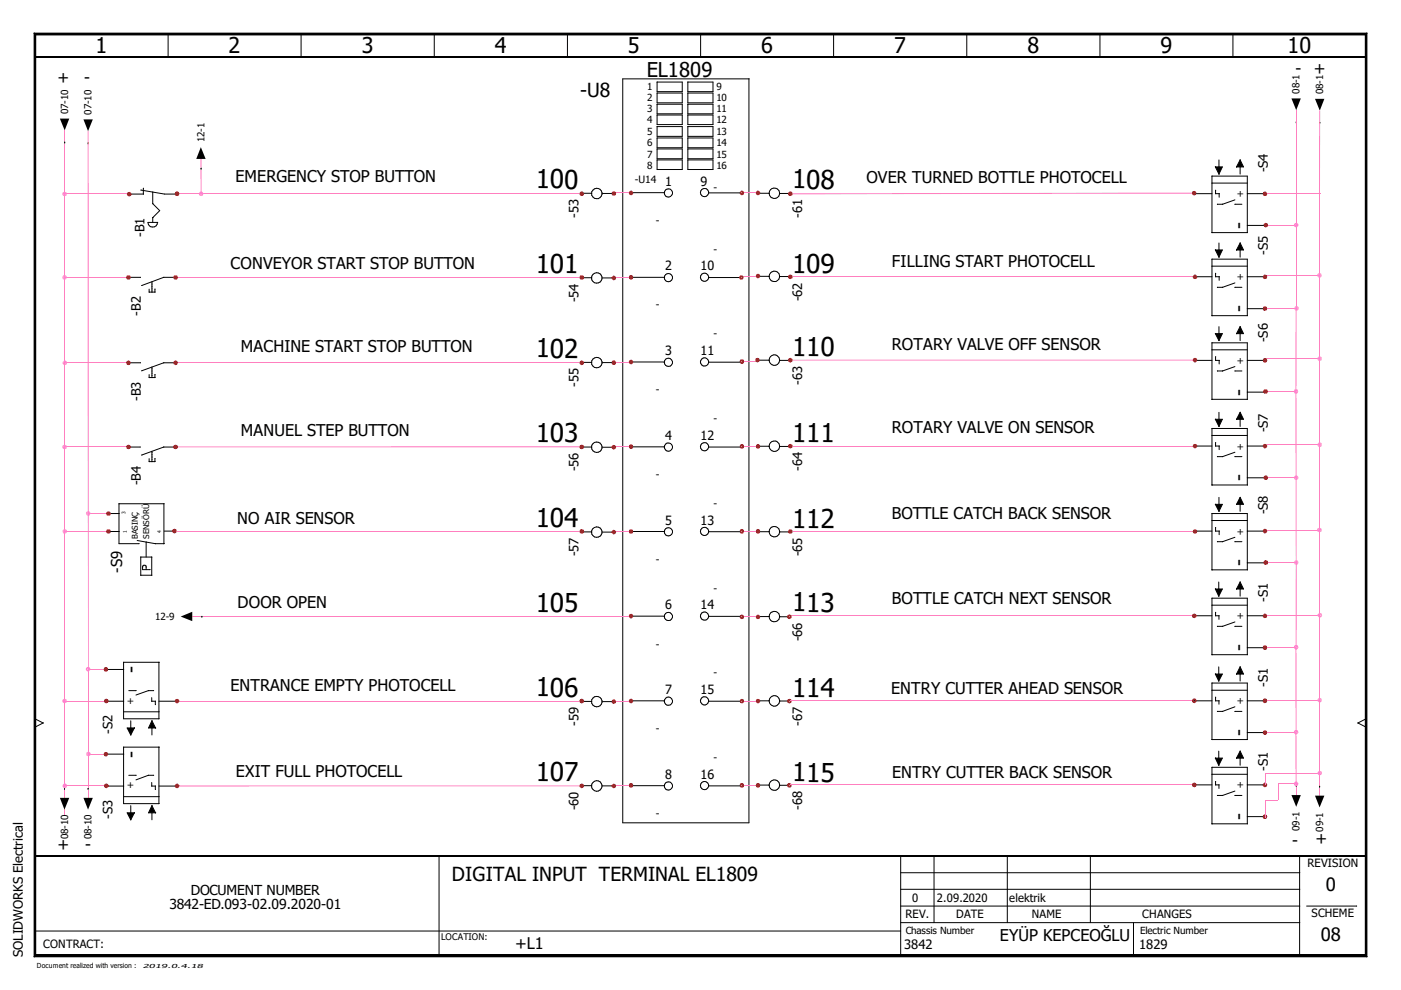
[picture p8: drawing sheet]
<svg xmlns="http://www.w3.org/2000/svg" width="297mm" height="210mm" viewBox="0 0 297 210" stroke-linecap="round" stroke-linejoin="round" font-family="sans-serif">
<defs><g id="words">
<g font-size="5.5">
<text x="113.6" y="39.9" transform="rotate(1 113.6 39.9)">100</text>
<text x="168" y="40" transform="rotate(1 168 40)">108</text>
<text x="113.6" y="57.8" transform="rotate(1 113.6 57.8)">101</text>
<text x="168" y="57.8" transform="rotate(1 168 57.8)">109</text>
<text x="113.6" y="75.8" transform="rotate(1 113.6 75.8)">102</text>
<text x="168" y="75.5" transform="rotate(1 168 75.5)">110</text>
<text x="113.6" y="93.7" transform="rotate(1 113.6 93.7)">103</text>
<text x="168" y="93.7" transform="rotate(1 168 93.7)">111</text>
<text x="113.6" y="111.7" transform="rotate(1 113.6 111.7)">104</text>
<text x="168" y="111.8" transform="rotate(1 168 111.8)">112</text>
<text x="113.6" y="129.7" transform="rotate(1 113.6 129.7)">105</text>
<text x="168" y="129.6" transform="rotate(1 168 129.6)">113</text>
<text x="113.6" y="147.7" transform="rotate(1 113.6 147.7)">106</text>
<text x="168" y="147.7" transform="rotate(1 168 147.7)">114</text>
<text x="113.6" y="165.6" transform="rotate(1 113.6 165.6)">107</text>
<text x="168" y="165.7" transform="rotate(1 168 165.7)">115</text>
</g>
<g font-size="4.6">
<text x="20.2" y="11.3">1</text>
<text x="48.5" y="11.3">2</text>
<text x="76.7" y="11.3">3</text>
<text x="104.9" y="11.3">4</text>
<text x="133.1" y="11.3">5</text>
<text x="161.4" y="11.3">6</text>
<text x="189.6" y="11.3">7</text>
<text x="217.8" y="11.3">8</text>
<text x="246" y="11.3">9</text>
<text x="273" y="11.3">10</text>
</g>
<text font-size="4.3" x="137.1" y="16.3">EL1809</text>
<g font-size="4.1">
<text x="123" y="20.6">-U8</text>
<text x="261.4" y="47.1" transform="rotate(90 261.4 47.1)">-</text>
<text x="261.4" y="64.7" transform="rotate(90 261.4 64.7)">-</text>
<text x="261.4" y="82.4" transform="rotate(90 261.4 82.4)">-</text>
<text x="261.4" y="100.6" transform="rotate(90 261.4 100.6)">-</text>
<text x="261.4" y="118.6" transform="rotate(90 261.4 118.6)">-</text>
<text x="261.4" y="136.6" transform="rotate(90 261.4 136.6)">-</text>
<text x="29.2" y="142.7" transform="rotate(-90 29.2 142.7)">-</text>
<text x="261.4" y="154.6" transform="rotate(90 261.4 154.6)">-</text>
<text x="29.2" y="160.7" transform="rotate(-90 29.2 160.7)">-</text>
<text x="261.4" y="172.4" transform="rotate(90 261.4 172.4)">-</text>
<text x="95.8" y="186.7">DIGITAL INPUT TERMINAL EL1809</text>
</g>
<g font-size="3.9">
<text x="281.1" y="188.8">0</text>
<text x="280" y="199.5">08</text>
</g>
<g font-size="3.4">
<text x="12.2" y="17.5">+</text>
<text x="17.9" y="17.7">-</text>
<text x="274.7" y="15.7">-</text>
<text x="278.6" y="15.7">+</text>
<text x="49.9" y="38.6">EMERGENCY STOP BUTTON</text>
<text x="183.7" y="38.9">OVER TURNED BOTTLE PHOTOCELL</text>
<text x="48.9" y="57.1">CONVEYOR START STOP BUTTON</text>
<text x="189.1" y="56.6">FILLING START PHOTOCELL</text>
<text x="51.1" y="74.6">MACHINE START STOP BUTTON</text>
<text x="189.1" y="74.1">ROTARY VALVE OFF SENSOR</text>
<text x="51.1" y="92.5">MANUEL STEP BUTTON</text>
<text x="189.1" y="91.8">ROTARY VALVE ON SENSOR</text>
<text x="50.3" y="111">NO AIR SENSOR</text>
<text x="189.1" y="110">BOTTLE CATCH BACK SENSOR</text>
<text x="50.4" y="128.9">DOOR OPEN</text>
<text x="189.1" y="128.1">BOTTLE CATCH NEXT SENSOR</text>
<text x="48.8" y="146.6">ENTRANCE EMPTY PHOTOCELL</text>
<text x="188.9" y="147.1">ENTRY CUTTER AHEAD SENSOR</text>
<text x="50" y="164.7">EXIT FULL PHOTOCELL</text>
<text x="189.1" y="165.1">ENTRY CUTTER BACK SENSOR</text>
<text x="273.9" y="179.3">-</text>
<text x="278.9" y="178.9">+</text>
<text x="12.2" y="180.3">+</text>
<text x="18" y="180.1">-</text>
<text x="109.3" y="201.1">+L1</text>
<text x="212" y="199.4">EYÜP KEPCEOĞLU</text>
</g>
<text font-size="3.2" x="25.9" y="121.4" transform="rotate(-90 25.9 121.4)">-S9</text>
<g font-size="2.9">
<text x="40.5" y="189.8">DOCUMENT NUMBER</text>
<text x="35.9" y="192.7">3842-ED.093-02.09.2020-01</text>
</g>
<g font-size="2.7">
<text x="141.1" y="39.4">1</text>
<text x="148.5" y="39.4">9</text>
<text x="268.8" y="36.5" transform="rotate(-90 268.8 36.5)">-S4</text>
<text x="122.7" y="46.2" transform="rotate(-90 122.7 46.2)">-53</text>
<text x="170" y="46.2" transform="rotate(-90 170 46.2)">-61</text>
<text x="30.6" y="50.2" transform="rotate(-90 30.6 50.2)">-B1</text>
<text x="141.1" y="57.3">2</text>
<text x="148.5" y="57.3">10</text>
<text x="268.8" y="54" transform="rotate(-90 268.8 54)">-S5</text>
<text x="122.7" y="64.1" transform="rotate(-90 122.7 64.1)">-54</text>
<text x="170" y="63.8" transform="rotate(-90 170 63.8)">-62</text>
<text x="29.8" y="66.9" transform="rotate(-90 29.8 66.9)">-B2</text>
<text x="141.1" y="75.3">3</text>
<text x="148.5" y="75.3">11</text>
<text x="268.8" y="72.6" transform="rotate(-90 268.8 72.6)">-S6</text>
<text x="122.7" y="82" transform="rotate(-90 122.7 82)">-55</text>
<text x="170" y="81.6" transform="rotate(-90 170 81.6)">-63</text>
<text x="29.8" y="85" transform="rotate(-90 29.8 85)">-B3</text>
<text x="141.1" y="93.3">4</text>
<text x="148.5" y="93.3">12</text>
<text x="268.8" y="91.7" transform="rotate(-90 268.8 91.7)">-S7</text>
<text x="122.7" y="99.9" transform="rotate(-90 122.7 99.9)">-56</text>
<text x="170" y="99.8" transform="rotate(-90 170 99.8)">-64</text>
<text x="29.8" y="102.9" transform="rotate(-90 29.8 102.9)">-B4</text>
<text x="141.1" y="111.2">5</text>
<text x="148.5" y="111.2">13</text>
<text x="268.8" y="109.1" transform="rotate(-90 268.8 109.1)">-S8</text>
<text x="122.7" y="118" transform="rotate(-90 122.7 118)">-57</text>
<text x="170" y="117.9" transform="rotate(-90 170 117.9)">-65</text>
<text x="141.1" y="129.2">6</text>
<text x="148.5" y="129.2">14</text>
<text x="268.8" y="127.6" transform="rotate(-90 268.8 127.6)">-S1</text>
<text x="170" y="136" transform="rotate(-90 170 136)">-66</text>
<text x="141.1" y="147.2">7</text>
<text x="148.5" y="147.2">15</text>
<text x="268.8" y="145.6" transform="rotate(-90 268.8 145.6)">-S1</text>
<text x="23.9" y="155.6" transform="rotate(-90 23.9 155.6)">-S2</text>
<text x="122.7" y="153.9" transform="rotate(-90 122.7 153.9)">-59</text>
<text x="170" y="153.8" transform="rotate(-90 170 153.8)">-67</text>
<text x="141.1" y="165.1">8</text>
<text x="148.5" y="165.1">16</text>
<text x="268.8" y="163.4" transform="rotate(-90 268.8 163.4)">-S1</text>
<text x="23.9" y="173.6" transform="rotate(-90 23.9 173.6)">-S3</text>
<text x="122.7" y="171.8" transform="rotate(-90 122.7 171.8)">-60</text>
<text x="170" y="171.7" transform="rotate(-90 170 171.7)">-68</text>
<text x="4.8" y="202.9" transform="rotate(-90 4.8 202.9)">SOLIDWORKS Electrical</text>
<text x="191.7" y="201.1">3842</text>
<text x="241.5" y="201.3">1829</text>
</g>
<g font-size="2.4">
<text x="277.2" y="183.9">REVISION</text>
<text x="193.4" y="191.3">0</text>
<text x="198.6" y="191.3">2.09.2020</text>
<text x="214" y="191.3">elektrik</text>
<text x="192" y="194.7">REV.</text>
<text x="202.7" y="194.7">DATE</text>
<text x="218.8" y="194.7">NAME</text>
<text x="242.2" y="194.7">CHANGES</text>
<text x="278.1" y="194.4">SCHEME</text>
<text x="9.1" y="200.9">CONTRACT:</text>
</g>
<g font-size="2.1">
<text x="137.2" y="23.8">3</text>
<text x="137.2" y="21.4">2</text>
<text x="137.2" y="19.2">1</text>
<text x="151.9" y="19.2">9</text>
<text x="151.9" y="21.4">10</text>
<text x="151.9" y="23.8">11</text>
<text x="275.5" y="19.9" transform="rotate(-90 275.5 19.9)">08-1</text>
<text x="280.5" y="19.9" transform="rotate(-90 280.5 19.9)">08-1</text>
<text x="14.4" y="24.2" transform="rotate(-90 14.4 24.2)">07-10</text>
<text x="19.4" y="24.3" transform="rotate(-90 19.4 24.3)">07-10</text>
<text x="137.2" y="28.6">5</text>
<text x="137.2" y="26.2">4</text>
<text x="151.9" y="26.2">12</text>
<text x="151.9" y="28.6">13</text>
<text x="43.3" y="30.2" transform="rotate(-90 43.3 30.2)">12-1</text>
<text x="137.2" y="35.8">8</text>
<text x="137.2" y="33.4">7</text>
<text x="137.2" y="31">6</text>
<text x="151.9" y="31">14</text>
<text x="151.9" y="33.4">15</text>
<text x="151.9" y="35.8">16</text>
<text x="134.6" y="38.8">-U14</text>
<text x="151.3" y="40.4">-</text>
<text x="262.2" y="41.8">+</text>
<text x="139" y="47.5">-</text>
<text x="151.3" y="53.6">-</text>
<text x="262.2" y="59.4">+</text>
<text x="139" y="65.4">-</text>
<text x="151.3" y="71.5">-</text>
<text x="262.2" y="77.2">+</text>
<text x="139" y="83.4">-</text>
<text x="151.3" y="89.5">-</text>
<text x="262.2" y="95.3">+</text>
<text x="139" y="101.3">-</text>
<text x="151.3" y="107.5">-</text>
<text x="262.2" y="113.4">+</text>
<text x="139" y="119.3">-</text>
<text x="151.3" y="125.4">-</text>
<text x="32.9" y="131.4">12-9</text>
<text x="262.2" y="131.3">+</text>
<text x="139" y="137.3">-</text>
<text x="151.3" y="143.4">-</text>
<text x="28.4" y="147.9" transform="rotate(180 28.4 147.9)">+</text>
<text x="262.2" y="149.3">+</text>
<text x="139" y="155.2">-</text>
<text x="151.3" y="161.4">-</text>
<text x="28.4" y="165.9" transform="rotate(180 28.4 165.9)">+</text>
<text x="262.2" y="167.2">+</text>
<text x="139" y="173.2">-</text>
<text x="14.4" y="177.9" transform="rotate(-90 14.4 177.9)">08-10</text>
<text x="19.4" y="177.9" transform="rotate(-90 19.4 177.9)">08-10</text>
<text x="275.5" y="176.1" transform="rotate(-90 275.5 176.1)">09-1</text>
<text x="280.5" y="176.3" transform="rotate(-90 280.5 176.3)">09-1</text>
<text x="192" y="198">Chassis Number</text>
<text x="241.8" y="198.1">Electric Number</text>
</g>
<text font-size="1.9" x="93.5" y="199.3">LOCATION:</text>
<g font-size="1.7">
<text x="29.2" y="114.3" transform="rotate(-90 29.2 114.3)">BASINÇ</text>
<text x="31.6" y="114.2" transform="rotate(-90 31.6 114.2)">SENSÖRÜ</text>
</g>
<text font-size="1.5" x="7.8" y="205.3">Document realized with version :</text>
<text font-size="1.2" x="30.3" y="205.2">2019.0.4.18</text>
<g font-size="1.1">
<text x="26.6" y="109" transform="rotate(-90 26.6 109)">3</text>
<text x="26.9" y="112.9" transform="rotate(-90 26.9 112.9)">1</text>
<text x="34.2" y="112.9" transform="rotate(-90 34.2 112.9)">4</text>
</g>
</g></defs>
<path d="M0 0h297v209.9h-297z" fill="none" stroke="#fff" stroke-width=".21"/>
<g fill="none" stroke="#000" stroke-width=".21">
<path d="M7.2 7l.4 .4zM7.2 7h282.6zM7.2 7v195.9zM7.2 7h282.6v195.9h-282.6zM7.6 7.4h281.9zM7.6 7.4v195.1zM7.6 7.4h281.9v195.1h-281.9zM35.7 7.2l-.1 4.9M63.9 7.2l-.1 4.9M92.1 7.2v4.9M120.4 7.2l-.1 4.9M139.3 17.4h5.3v2h-5.3z"/>
<path d="M139.3 19.7h5.3v2.1h-5.3zM145.8 17.4h5.4v2h-5.4zM145.8 19.7h5.4v2.1h-5.4zM148.6 7.2l-.1 4.9M158.8 16.7v157.8h-26.8v-157.8h26.8M176.8 7.2l-.1 4.9M205 7.2v4.9M233.3 7.2l-.1 4.9M261.4 7.2v4.9M289.5 7.4v195.1zM289.8 7l-.3 .4zM289.8 7v195.9z"/>
<path d="M13.7 30.1h.1M18.7 30.3h.1M30.4 39.9v1.2M42.6 35.7h.1M139.3 22.1h5.3v2h-5.3zM139.3 24.4h5.3v2h-5.3zM139.3 26.8h5.3v2.1h-5.3zM139.3 29.3h5.3v2h-5.3zM139.3 31.6h5.3v2.1h-5.3zM139.3 33.9h5.3v2h-5.3zM145.8 22.1h5.4v2h-5.4zM145.8 24.4h5.4v2h-5.4z"/>
<path d="M145.8 26.8h5.4v2.1h-5.4zM145.8 29.3h5.4v2h-5.4zM145.8 31.6h5.4v2.1h-5.4zM145.8 33.9h5.4v2h-5.4zM257 38.8h7.5M257.7 35.4h1.5l-.8 1.5zM258.4 33.9v1.5M258.4 36.9h.1M262.9 33.9h.1M262.9 33.9l.7 1.5h-1.4zM262.9 35.4v1.5M274.8 25.9h.1"/>
<path d="M279.8 26h.1M27.3 58.8h2.5M27.4 41.1h3M29.9 40.3l5 .8h2.5M32.2 59.7l.1 .3M32.4 46.1v1.1M32.4 46.1h.1M32.4 43.2l1.5 1.5-1.5 1.4M32.4 43.2h.1M32.4 40.7v2.5M33.4 47.2a1.02 1.02 0 0 1-1 .9 1.02 1.02 0 0 1-1-.9h2M37.2 58.8h-2.5l-4.6 1.7"/>
<path d="M123.6 58.9h1.8M123.6 41h1.8M125.4 41h.1M125.4 58.9h.1M127.6 41h2.4M127.6 58.9h2.4M134.1 58.8h6.8M134.1 40.9h6.8M140.8 58.9h.1M140.8 40.9h.1M148.5 58.8h.1M148.5 40.8h.1"/>
<path d="M150.2 40.9h6.8M150.2 58.8h6.8M160.7 41h2.4M160.7 58.6h2.4M165.4 41h1.7M165.4 58.6h1.7M253.2 41.1h.1M253.2 58.7h.1M253.2 41.1h3.8M253.2 58.7h3.8M257 56.4h7.5M257.7 53h1.5l-.8 1.5z"/>
<path d="M257.8 40.3l-.1 .8h.8v.7M257.8 58l-.1 .7h.8v.7M258.1 43.3h1.1M258.4 51.5v1.5M258.4 54.5h.1M261.8 43.3h1.5M261.8 42.4l-2.6 .9M261.8 60l-2.6 .9M262.9 53v1.5M262.9 51.5l.7 1.5h-1.4zM262.9 51.5h.1M264.5 41.1h3.7"/>
<path d="M264.5 49.3v-12h-7.5v12h7.5M264.5 47.8h3.7M264.5 58.7h3.7M268.2 41.1h.1M268.2 47.8h.1M268.2 58.7h.1M27.3 76.9h2.5M31.6 79.4v.7h1.3M31.6 61.3v.6h1.3M32.2 60.2l.1 .2M32.2 60.5l.1 .3M32.2 60.9l.1 .2"/>
<path d="M32.2 61.3l.1 .2M32.2 61.6v.3M32.2 77.8l.1 .3M32.2 78.2l.1 .3M32.2 78.6l.1 .3M32.2 79l.1 .2M32.2 79.4l.1 .2M32.2 79.8v.3M32.9 61.3l-.1 .6M32.9 79.4l-.1 .7M37.2 76.9h-2.5l-4.6 1.7M123.6 76.8l1.9 .1"/>
<path d="M127.6 76.9h2.4M134.1 76.8h6.8M140.8 76.8h.1M148.5 76.8h.1M150.2 76.8h6.8M160.7 76.4h2.4M165.4 76.4h1.7M253.2 76.4h.1M253.2 76.4h3.8M257 74.2h7.5M257.7 70.7h1.5l-.8 1.5zM257.8 75.6l-.1 .8h.8v.8"/>
<path d="M258.1 60.9h1.1M258.1 78.7h1.1M258.4 69.3v1.4M258.4 72.2h.1M261.8 60.9h1.5M261.8 78.7h1.5M261.8 77.7l-2.6 1M262.9 70.7v1.5M262.9 69.3l.7 1.4h-1.4zM262.9 69.3h.1M264.5 76.4h3.7M264.5 66.9v-12h-7.5v12h7.5"/>
<path d="M264.5 65.4h3.7M268.2 65.4h.1M268.2 76.4h.1M27.3 94.8h2.5M31.6 97.2v.7h1.3M32.2 95.7l.1 .3M32.2 96.1l.1 .3M32.2 96.5l.1 .2M32.2 96.9l.1 .2M32.2 97.2l.1 .3M32.2 97.6v.3M32.9 97.2l-.1 .7"/>
<path d="M37.2 94.8h-2.5l-4.6 1.7M123.6 94.8h1.8M125.4 94.8h.1M127.6 94.8h2.4M134.1 94.7h6.8M140.8 94.8h.1M148.5 94.7h.1M150.2 94.8h6.8M160.7 94.6h2.4M165.4 94.7h1.7M253.2 94.6h.1M253.2 94.6h3.8"/>
<path d="M257 92.3h7.5M257.7 88.9h1.5l-.8 1.5zM257.8 93.9l-.1 .7h.8v.7M258.1 96.8h1.1M258.4 87.4v1.5M258.4 90.4h.1M261.8 96.8h1.5M261.8 95.9l-2.6 .9M262.9 88.9v1.5M262.9 87.4l.7 1.5h-1.4zM262.9 87.4h.1M264.5 84.7v-12h-7.5v12h7.5"/>
<path d="M264.5 83.1h3.7M264.5 94.6h3.7M268.2 83.1h.1M268.2 94.6h.1M23.1 112.7h2.2M23.1 108.9h2.2M29.1 114.6l3.8 .7h1.9v-8.5h-9.6v8.5h4.3M31 114.9v3.2M31 114.9h.1M32.2 118.1v3.9M32.2 118.1h-2.4v3.9h2.4M34.8 112.6h2.2"/>
<path d="M123.6 112.8h1.9M127.6 112.8h2.4M134.1 112.7h6.8M140.8 112.7h.1M148.5 112.6h.1M150.2 112.7h6.8M160.7 112.7h2.4M165.4 112.8h1.7M253.2 112.6h.1M253.2 112.6h3.8M257 110.4h7.5M257.7 106.9h1.5l-.8 1.5z"/>
<path d="M257.8 111.8l-.1 .8h.8v.8M258.1 114.9h1.1M258.4 105.5v1.4M258.4 108.4h.1M261.8 114.9h1.5M261.8 113.9l-2.6 1M262.9 106.9v1.5M262.9 105.5l.7 1.4h-1.4zM262.9 105.5h.1M264.5 102.8v-12h-7.5v12h7.5M264.5 101.3h3.7M264.5 112.6h3.7"/>
<path d="M264.5 119.3h3.7M268.2 101.3h.1M268.2 112.6h.1M268.2 119.3h.1M30.2 120.2v.6h1.6M30.2 120.2h.1M30.2 120.2l.3-.4 .4 .2 .1 .2M31 120.2v.6M31 120.2h.1M134.1 130.6h6.8M140.8 130.7h.1M148.5 130.6h.1"/>
<path d="M150.2 130.7h6.8M160.7 130.7h2.4M165.4 130.8h1.7M253.2 130.6h.1M253.2 130.6h3.8M257 128.3h7.5M257.7 124.9h1.5l-.8 1.5zM257.8 129.8l-.1 .8h.8M258.1 132.8h1.1M258.4 123.4v1.5M258.4 126.4h.1M258.4 130.6v.7"/>
<path d="M261.8 132.8h1.5M261.8 131.9l-2.6 .9M262.9 124.9v1.5M262.9 123.4l.7 1.5h-1.4zM262.9 123.4h.1M264.5 120.8v-11.9h-7.5v11.9h7.5M264.5 138.8v-12h-7.5v12h7.5M264.5 130.6h3.7M264.5 137.3h3.7M268.2 130.6h.1M268.2 137.3h.1M7.4 152.4l1.7 .9"/>
<path d="M9.1 153.3l-1.7 .9M9.1 153.3h.1M22.4 159.9h.1M22.4 148.7h.1M22.4 141.9h.1M22.4 148.7h3.8M22.4 159.9h3.8M22.4 141.9h3.8M26.2 140.4h7.5v12h-7.5zM26.2 158.4h7.5v12h-7.5zM26.2 150.9h7.5M27.3 146.4h1.6"/>
<path d="M27.7 152.8v1.5M27.7 155.8h.1M28.5 154.3l-.8 1.5M28.5 154.3h-1.5l.7 1.5M32.2 147.9v.8h.8M32.2 154.3v1.5M32.2 152.8l.8 1.5M32.2 152.8l-.7 1.5h1.5M32.2 152.8h.1M32.6 146.4h-1.1l-2.7 1M32.9 148.7l.1 .7M33.7 148.7h3.8"/>
<path d="M37.4 148.7h.1M123.6 148.7h1.8M125.4 148.8h.1M127.6 148.8h2.4M134.1 148.6h6.8M140.8 148.7h.1M148.5 148.6h.1M150.2 148.7h6.8M160.7 148.6h2.4M165.4 148.6h1.7M287.9 153.3l1.8 .9M287.9 153.3h.1"/>
<path d="M289.6 152.4l-1.7 .9M13.7 167.2h.1M18.7 167.2h.1M22.4 166.7h.1M22.4 166.7h3.8M26.2 168.9h7.5M27.3 164.4h1.6M27.7 173.8h.1M27.7 170.8v1.5M28.5 172.3l-.8 1.5M28.5 172.3h-1.5l.7 1.5M32.2 165.9v.8h.8"/>
<path d="M32.2 170.8l.8 1.5M32.2 170.8l-.7 1.5h1.5M32.2 172.3v1.5M32.2 170.8h.1M32.6 164.4h-1.1l-2.7 1M32.9 166.7l.1 .7M33.7 166.7h3.8M37.4 166.7h.1M123.6 166.6h1.8M125.4 166.6h.1M127.6 166.6h2.4M134.1 166.6h6.8"/>
<path d="M140.8 166.6h.1M148.5 166.5h.1M150.2 166.6h6.8M160.7 166.5h2.4M165.4 166.5h1.7M274.8 166.5h.1M279.8 166.7h.1M7.4 197.4h183.6M93.1 181.5v21.2M191 195.6h84.6M191 192.1h84.6M191 188.6h84.6"/>
<path d="M191 185h84.6M191 181.5v21.2M198.1 181.5l-.1 14.1M213.6 181.5v14.1M231.2 181.5v14.1M240.3 195.6l.1 7.1M275.6 181.5l-.1 21.2M277 192.1h10.7M7.2 202.9h282.6zM7.6 202.5l-.4 .4zM7.6 202.5h281.9zM289.5 202.5l.3 .4z"/>
<circle cx="126.5" cy="58.9" r="1.11"/>
<circle cx="126.5" cy="41" r="1.12"/>
<circle cx="141.7" cy="58.9" r=".87"/>
<circle cx="141.7" cy="40.9" r=".88"/>
<circle cx="149.4" cy="58.8" r=".87"/>
<circle cx="149.4" cy="40.8" r=".88"/>
<circle cx="164.2" cy="41" r="1.11"/>
<circle cx="164.2" cy="58.6" r="1.1"/>
<circle cx="126.5" cy="76.9" r="1.11"/>
<circle cx="141.7" cy="76.8" r=".88"/>
<circle cx="149.4" cy="76.8" r=".88"/>
<circle cx="164.2" cy="76.4" r="1.11"/>
<circle cx="126.5" cy="94.8" r="1.11"/>
<circle cx="141.7" cy="94.8" r=".88"/>
<circle cx="149.4" cy="94.7" r=".88"/>
<circle cx="164.2" cy="94.6" r="1.11"/>
<circle cx="126.5" cy="112.8" r="1.11"/>
<circle cx="141.7" cy="112.8" r=".87"/>
<circle cx="149.4" cy="112.7" r=".87"/>
<circle cx="164.2" cy="112.7" r="1.11"/>
<circle cx="141.7" cy="130.7" r=".88"/>
<circle cx="149.4" cy="130.6" r=".88"/>
<circle cx="164.2" cy="130.7" r="1.11"/>
<circle cx="126.5" cy="148.8" r="1.11"/>
<circle cx="141.7" cy="148.7" r=".88"/>
<circle cx="149.4" cy="148.6" r=".88"/>
<circle cx="164.2" cy="148.6" r="1.11"/>
<circle cx="126.5" cy="166.6" r="1.11"/>
<circle cx="141.7" cy="166.6" r=".88"/>
<circle cx="149.4" cy="166.6" r=".87"/>
<circle cx="164.2" cy="166.5" r="1.1"/>
</g>
<path d="M7.2 7.2h282.6M7.2 202.7h282.6" fill="none" stroke="#000" stroke-width=".38"/>
<g fill="#000">
<path d="M7.2 7l.4 .4zM289.8 7l-.3 .4zM12.7 25.1h2l-1 2.5zM17.7 25.3h2l-1 2.5zM42.6 31.2l1 2.5h-2zM257.7 35.4h1.5l-.8 1.5zM262.9 33.9l.7 1.5h-1.4zM273.8 20.9h2l-1 2.5zM278.8 21h2l-1 2.5zM257.7 53h1.5l-.8 1.5zM262.9 51.5l.7 1.5h-1.4zM257.7 70.7h1.5l-.8 1.5z"/>
<path d="M262.9 69.3l.7 1.4h-1.4zM257.7 88.9h1.5l-.8 1.5zM262.9 87.4l.7 1.5h-1.4zM257.7 106.9h1.5l-.8 1.5zM262.9 105.5l.7 1.4h-1.4zM257.7 124.9h1.5l-.8 1.5zM262.9 123.4l.7 1.5h-1.4zM27 154.3h1.5l-.8 1.5zM32.2 152.8l.8 1.5h-1.5zM12.7 169.2h2l-1 2.5zM17.7 169.2h2l-1 2.5zM27 172.3h1.5l-.8 1.5z"/>
<path d="M32.2 170.8l.8 1.5h-1.5zM273.8 168.6h2l-1 2.5zM278.8 168.7h2l-1 2.5zM7.6 202.5l-.4 .4zM289.5 202.5l.3 .4z"/>
</g>
<path d="M7.4 7v195.9M7.4 12.1h282.2M289.6 7v195.9M7.4 181.5h282.2" fill="none" stroke="#000" stroke-width=".34"/>
<path d="M42.6 33.7v7.2M279.8 23.4v17.7M274.8 65.4v35.9M274.8 119.3v17.9" fill="none" stroke="#ff7fbf" stroke-width=".25"/>
<g fill="none" stroke="#ff7fbf" stroke-width=".21">
<path d="M13.7 27.6v49.3M274.8 23.3v42.1M13.7 58.8h13.3M13.7 41.1h13.3M37.5 41.1h85.9M37.5 58.8h85.9M130.4 40.9h3.4M130.4 58.8h3.4M157.3 40.9h3.4M157.3 58.5h3.4M167.6 58.7h85.8M268.2 41.1h11.7"/>
<path d="M268.2 58.4h11.5M268.3 47.7h6.5M279.8 41.1v17.3M279.8 58.4v72.1M13.7 76.9h13.3M37.5 76.9h85.9M130.4 76.8h3.4M157.3 76.6h3.4M167.6 76.3h85.8M268.2 76.1h11.5M268.4 65.4h6.5M13.7 94.7v78.1"/>
<path d="M13.7 94.8h13.3M37.5 94.7h85.9M130.4 94.7h3.4M157.3 94.7h3.4M167.6 94.6h85.8M268.2 94.3h11.5M268.3 83h6.5M13.7 112.7h8.8M18.7 108.9h4.1M18.7 108.8v60.4M37.5 112.7h85.9M130.4 112.7h3.4"/>
<path d="M157.3 112.7h3.4M167.6 112.7h85.8M268.2 112.4h11.5M268.4 101.3h6.4M274.8 101.3v18h-6.4M40.7 130.6h93.1M157.3 130.8h3.4M167.6 130.5h85.4M268.5 137.2h6.3M268.5 130.5h11.3M13.7 148.6h8.8M18.8 159.9h3.5"/>
<path d="M18.8 141.9h3.5M37.5 148.7h85.9M130.4 148.6h3.4M157.3 148.7h3.4M13.7 166.6h8.8M37.5 166.6h85.9M130.4 166.5h3.4M157.3 166.5h3.4M274.8 166.2v2.4M279.8 163.9v4.8"/>
</g>
<path d="M167.6 41h85.6" fill="none" stroke="#ff7fbf" stroke-width=".34"/>
<g fill="#ff7fdf">
<path d="M279.9 130.4l.3-.3 .1 .4z"/>
<path d="M279.8 130l.4 .1-.3 .3z"/>
<path d="M279.5 130.1l.3-.1v.4z"/>
<path d="M279.5 130.1l.3 .4h-.5z"/>
<path d="M279.3 130.5h.5l-.3 .3z"/>
<path d="M279.8 130.5v.4l-.3-.1z"/>
<path d="M279.8 130.5l.4 .3-.4 .1z"/>
<path d="M279.9 130.5h.4l-.1 .3z"/>
<path d="M279.8 94.2l.4-.3 .1 .4z"/>
<path d="M279.8 93.8l.4 .1-.4 .3z"/>
<path d="M279.4 93.9l.4-.1v.4z"/>
<path d="M279.4 93.9l.4 .3-.5 .1z"/>
<path d="M279.3 94.3h.5l-.4 .4z"/>
<path d="M279.8 94.3v.5l-.4-.1z"/>
<path d="M279.8 94.3l.4 .4-.4 .1z"/>
<path d="M279.8 94.3h.5l-.1 .4z"/>
<path d="M279.8 76l.4-.3 .1 .3z"/>
<path d="M279.8 75.6l.4 .1-.4 .3z"/>
<path d="M279.4 75.7l.4-.1v.4z"/>
<path d="M279.4 75.7l.4 .3h-.5z"/>
<path d="M279.3 76l.5 .1-.4 .3z"/>
<path d="M279.8 76.1v.4l-.4-.1z"/>
<path d="M279.8 76.1l.4 .3-.4 .1z"/>
<path d="M279.8 76.1l.5-.1-.1 .4z"/>
<path d="M279.8 112.4l.3-.4 .1 .4z"/>
<path d="M279.7 111.9l.4 .1-.3 .4z"/>
<path d="M279.4 112l.3-.1v.4z"/>
<path d="M279.4 112l.3 .4h-.5z"/>
<path d="M279.2 112.4h.5l-.3 .3z"/>
<path d="M279.7 112.4v.5l-.3-.2z"/>
<path d="M279.7 112.4l.4 .3-.4 .2z"/>
<path d="M279.8 112.4h.4l-.1 .3z"/>
<path d="M279.8 58.3l.3-.3 .1 .4z"/>
<path d="M279.7 57.9l.4 .1-.3 .3z"/>
<path d="M279.4 58l.3-.1v.4z"/>
<path d="M279.4 58l.3 .4h-.5z"/>
<path d="M279.2 58.4h.5l-.3 .3z"/>
<path d="M279.7 58.4v.5l-.3-.2z"/>
<path d="M279.7 58.4l.4 .3-.4 .2z"/>
<path d="M279.8 58.4h.4l-.1 .3z"/>
<path d="M274.9 65.3l.3-.3 .2 .4z"/>
<path d="M274.9 64.9l.3 .1-.3 .3z"/>
<path d="M274.5 65l.4-.1v.4z"/>
<path d="M274.5 65l.4 .3-.5 .1z"/>
<path d="M274.4 65.4h.5l-.4 .3z"/>
<path d="M274.5 65.7l.4-.3v.5z"/>
<path d="M274.9 65.4l.3 .3-.3 .2z"/>
<path d="M274.9 65.4h.5l-.2 .3z"/>
<path d="M274.9 119.2l.3-.3 .1 .4z"/>
<path d="M274.8 118.7l.4 .2-.3 .3z"/>
<path d="M274.5 118.9l.3-.2v.5z"/>
<path d="M274.5 118.9l.3 .4h-.5z"/>
<path d="M274.3 119.3h.5l-.3 .3z"/>
<path d="M274.8 119.3v.5l-.3-.2z"/>
<path d="M274.8 119.3l.4 .3-.4 .2z"/>
<path d="M274.9 119.3h.4l-.1 .3z"/>
<path d="M275.2 100.9l.1 .4h-.4z"/>
<path d="M274.8 100.8l.4 .1-.3 .4z"/>
<path d="M274.5 100.9l.3-.1v.4z"/>
<path d="M274.5 100.9l.3 .4h-.5z"/>
<path d="M274.3 101.3h.5l-.3 .3z"/>
<path d="M274.8 101.3v.5l-.3-.2z"/>
<path d="M274.8 101.3l.4 .3-.4 .2z"/>
<path d="M274.9 101.3h.4l-.1 .3z"/>
<path d="M275.2 47.4l.1 .3h-.4z"/>
<path d="M274.8 47.2l.4 .2-.3 .3z"/>
<path d="M274.4 47.4l.4-.2v.5z"/>
<path d="M274.4 47.4l.4 .3h-.5z"/>
<path d="M274.3 47.7l.5 .1-.4 .3z"/>
<path d="M274.4 48.1l.4-.3v.4z"/>
<path d="M274.8 47.8l.4 .3-.4 .1z"/>
<path d="M274.9 47.7h.4l-.1 .4z"/>
<path d="M274.8 83l.3-.4 .1 .4z"/>
<path d="M274.8 82.5l.3 .1-.3 .4z"/>
<path d="M274.4 82.6l.4-.1v.4z"/>
<path d="M274.4 82.6l.3 .4h-.4z"/>
<path d="M274.3 83h.4l-.3 .4z"/>
<path d="M274.7 83l.1 .5-.4-.1z"/>
<path d="M274.8 83l.3 .4-.3 .1z"/>
<path d="M274.8 83h.4l-.1 .4z"/>
</g>
<g fill="#a50000">
<path d="M268.7 118.9l.2 .4h-.5z"/>
<path d="M268.4 118.7l.3 .2-.3 .3z"/>
<path d="M268 118.9l.4-.2v.5z"/>
<path d="M268 118.9l.3 .4h-.4z"/>
<path d="M267.9 119.3h.4l-.3 .3z"/>
<path d="M268.3 119.3l.1 .5-.4-.2z"/>
<path d="M268.4 119.3l.3 .3-.3 .2z"/>
<path d="M268.4 119.3h.5l-.2 .3z"/>
<path d="M268.4 101.3l.3-.4 .2 .4z"/>
<path d="M268.4 100.8l.3 .1-.3 .4z"/>
<path d="M268 100.9l.4-.1v.4z"/>
<path d="M268 100.9l.3 .4h-.4z"/>
<path d="M267.9 101.3h.4l-.3 .3z"/>
<path d="M268.3 101.3l.1 .5-.4-.2z"/>
<path d="M268.4 101.3l.3 .3-.3 .2z"/>
<path d="M268.4 101.3h.5l-.2 .3z"/>
<path d="M268.4 47.7l.3-.3 .2 .3z"/>
<path d="M268.3 47.2l.4 .2-.3 .3z"/>
<path d="M268 47.4l.3-.2v.5z"/>
<path d="M268 47.4l.3 .3h-.4z"/>
<path d="M267.9 47.7l.4 .1-.3 .3z"/>
<path d="M268.3 47.8v.4l-.3-.1z"/>
<path d="M268.4 47.8l.3 .3-.4 .1z"/>
<path d="M268.4 47.8l.5-.1-.2 .4z"/>
<path d="M268.3 83l.4-.4 .1 .4z"/>
<path d="M268.3 82.5l.4 .1-.4 .4z"/>
<path d="M268 82.6l.3-.1v.4z"/>
<path d="M268 82.6l.3 .4h-.5z"/>
<path d="M267.8 83h.5l-.3 .4z"/>
<path d="M268.3 83v.5l-.3-.1z"/>
<path d="M268.3 83.1l.4 .3-.4 .1z"/>
<path d="M268.3 83h.5l-.1 .4z"/>
<path d="M268.2 112.6l.4-.3 .1 .3z"/>
<path d="M268.2 112.1l.4 .2-.4 .3z"/>
<path d="M267.8 112.3l.4-.2v.5z"/>
<path d="M267.8 112.3l.4 .3h-.5z"/>
<path d="M267.7 112.6h.5l-.4 .3z"/>
<path d="M267.8 112.9l.4-.3v.5z"/>
<path d="M268.2 112.6l.4 .3-.4 .2z"/>
<path d="M268.2 112.6h.5l-.1 .3z"/>
<path d="M268.2 94.5l.4-.3 .1 .4z"/>
<path d="M268.2 94.1l.4 .1-.4 .3z"/>
<path d="M267.8 94.2l.4-.1v.4z"/>
<path d="M267.8 94.2l.4 .3-.5 .1z"/>
<path d="M267.7 94.6h.5l-.4 .4z"/>
<path d="M268.2 94.6v.5l-.4-.1z"/>
<path d="M268.2 94.6l.4 .4-.4 .1z"/>
<path d="M268.2 94.6h.5l-.1 .4z"/>
<path d="M268.2 76.4l.4-.3 .1 .3z"/>
<path d="M268.2 75.9l.4 .2-.4 .3z"/>
<path d="M267.8 76.1l.4-.2v.5z"/>
<path d="M267.8 76.1l.4 .3h-.5z"/>
<path d="M267.7 76.4l.5 .1-.4 .3z"/>
<path d="M267.8 76.8l.4-.3v.4z"/>
<path d="M268.2 76.5l.4 .3-.4 .1z"/>
<path d="M268.2 76.5l.5-.1-.1 .4z"/>
<path d="M268.2 65.4l.4-.3 .1 .3z"/>
<path d="M268.2 64.9l.4 .2-.4 .3z"/>
<path d="M267.8 65.1l.4-.2v.5z"/>
<path d="M267.8 65.1l.3 .3h-.4z"/>
<path d="M267.7 65.4h.5l-.4 .4z"/>
<path d="M268.2 65.4v.5l-.4-.1z"/>
<path d="M268.2 65.5l.4 .3-.4 .1z"/>
<path d="M268.2 65.4h.5l-.1 .4z"/>
<path d="M268.2 58.7l.4-.4 .1 .4z"/>
<path d="M268.2 58.2l.4 .1-.4 .4z"/>
<path d="M267.8 58.3l.4-.1v.5z"/>
<path d="M267.8 58.3l.4 .4h-.5z"/>
<path d="M267.7 58.7h.5l-.4 .4z"/>
<path d="M268.2 58.7v.5l-.4-.1z"/>
<path d="M268.2 58.8l.4 .3-.4 .1z"/>
<path d="M268.2 58.7h.5l-.1 .4z"/>
<path d="M268.2 41.1l.4-.4 .1 .4z"/>
<path d="M268.2 40.6l.4 .1-.4 .4z"/>
<path d="M267.8 40.7l.4-.1v.5z"/>
<path d="M267.8 40.7l.3 .4h-.4z"/>
<path d="M267.7 41.1h.5l-.4 .3z"/>
<path d="M268.2 41.1v.5l-.4-.2z"/>
<path d="M268.2 41.1l.4 .3-.4 .2z"/>
<path d="M268.2 41.1h.5l-.1 .3z"/>
<path d="M253.4 112.6l.3-.2 .2 .3z"/>
<path d="M253.4 112.2l.3 .2-.3 .2z"/>
<path d="M253 112.4l.4-.2v.4z"/>
<path d="M253 112.4l.3 .3h-.4z"/>
<path d="M252.9 112.7h.4l-.3 .3z"/>
<path d="M253.3 112.7l.1 .5-.4-.2z"/>
<path d="M253.4 112.7l.3 .3-.3 .2z"/>
<path d="M253.4 112.7h.5l-.2 .3z"/>
<path d="M253.7 94.2l.2 .4h-.5z"/>
<path d="M253.4 94.1l.3 .1-.3 .4z"/>
<path d="M253 94.2l.4-.1v.4z"/>
<path d="M253 94.2l.3 .4h-.4z"/>
<path d="M252.9 94.6h.4l-.3 .4z"/>
<path d="M253.3 94.6l.1 .5-.4-.1z"/>
<path d="M253.4 94.7l.3 .3-.3 .1z"/>
<path d="M253.4 94.6h.5l-.2 .4z"/>
<path d="M253.7 76l.2 .4h-.5z"/>
<path d="M253.4 75.9l.3 .1-.3 .3z"/>
<path d="M253 76l.4-.1v.4z"/>
<path d="M253 76l.3 .4h-.4z"/>
<path d="M252.9 76.4h.4l-.3 .3z"/>
<path d="M253.3 76.4l.1 .5-.4-.2z"/>
<path d="M253.4 76.4l.3 .3-.3 .2z"/>
<path d="M253.4 76.4h.5l-.2 .3z"/>
<path d="M253.7 58.3l.2 .4h-.5z"/>
<path d="M253.4 58.2l.3 .1-.3 .4z"/>
<path d="M253 58.3l.4-.1-.1 .5z"/>
<path d="M253 58.3l.3 .4h-.4z"/>
<path d="M252.9 58.7h.4l-.3 .4z"/>
<path d="M253.3 58.7l.1 .5-.4-.1z"/>
<path d="M253.4 58.8l.3 .3-.3 .1z"/>
<path d="M253.4 58.7h.5l-.2 .4z"/>
<path d="M253.5 40.6l.2 .3h-.5z"/>
<path d="M253.2 40.5l.3 .1-.3 .3z"/>
<path d="M252.8 40.6l.4-.1v.4z"/>
<path d="M252.8 40.6l.3 .3h-.4z"/>
<path d="M252.7 40.9l.4 .1-.3 .3z"/>
<path d="M253.1 41l.1 .4-.4-.1z"/>
<path d="M253.2 41l.3 .3-.3 .1z"/>
<path d="M253.2 40.9h.5l-.2 .4z"/>
<path d="M167.6 112.6l.3-.2 .2 .3z"/>
<path d="M167.6 112.2l.3 .2-.3 .2z"/>
<path d="M167.2 112.4l.4-.2v.4z"/>
<path d="M167.2 112.4l.3 .3h-.5z"/>
<path d="M167 112.7h.5l-.3 .3z"/>
<path d="M167.5 112.7l.1 .5-.4-.2z"/>
<path d="M167.6 112.7l.3 .3-.3 .2z"/>
<path d="M167.6 112.7h.5l-.2 .3z"/>
<path d="M167.6 94.6l.3-.4 .2 .4z"/>
<path d="M167.6 94.1l.3 .1-.3 .4z"/>
<path d="M167.2 94.2l.4-.1v.4z"/>
<path d="M167.2 94.2l.3 .4h-.5z"/>
<path d="M167 94.6h.5l-.3 .4z"/>
<path d="M167.5 94.6l.1 .5-.4-.1z"/>
<path d="M167.6 94.7l.3 .3-.3 .1z"/>
<path d="M167.6 94.6h.5l-.2 .4z"/>
<path d="M167.6 76.3l.3-.3 .2 .4z"/>
<path d="M167.6 75.9l.3 .1-.3 .3z"/>
<path d="M167.2 76l.4-.1v.4z"/>
<path d="M167.2 76l.3 .4h-.5z"/>
<path d="M167 76.4h.5l-.3 .3z"/>
<path d="M167.5 76.4l.1 .5-.4-.2z"/>
<path d="M167.6 76.4l.3 .3-.3 .2z"/>
<path d="M167.6 76.4h.5l-.2 .3z"/>
<path d="M167.6 58.7l.3-.4 .2 .4z"/>
<path d="M167.6 58.2l.3 .1-.3 .4z"/>
<path d="M167.2 58.3l.4-.1v.4z"/>
<path d="M167.2 58.3l.3 .4h-.5z"/>
<path d="M167 58.7h.5l-.3 .4z"/>
<path d="M167.5 58.7l.1 .5-.4-.1z"/>
<path d="M167.6 58.8l.3 .3-.3 .1z"/>
<path d="M167.6 58.7h.5l-.2 .4z"/>
<path d="M167.6 41l.3-.3 .2 .4z"/>
<path d="M167.6 40.6l.3 .1-.3 .3z"/>
<path d="M167.2 40.7l.4-.1v.4z"/>
<path d="M167.2 40.7l.3 .4h-.5z"/>
<path d="M167 41.1h.5l-.3 .3z"/>
<path d="M167.5 41.1l.1 .5-.4-.2z"/>
<path d="M167.6 41.1l.3 .3-.3 .2z"/>
<path d="M167.6 41.1h.5l-.2 .3z"/>
<path d="M167.4 166.5l.3-.3 .2 .3z"/>
<path d="M167.4 166l.3 .2-.3 .3z"/>
<path d="M167 166.2l.4-.2v.5z"/>
<path d="M167 166.2l.3 .3h-.4z"/>
<path d="M166.9 166.5h.4l-.3 .4z"/>
<path d="M167.3 166.5l.1 .5-.4-.1z"/>
<path d="M167.4 166.5l.3 .4-.3 .1z"/>
<path d="M167.4 166.5h.5l-.2 .4z"/>
<path d="M167.7 148.3l.2 .3h-.5z"/>
<path d="M167.4 148.2l.3 .1-.3 .3z"/>
<path d="M167 148.3l.4-.1v.4z"/>
<path d="M167 148.3l.3 .3h-.4z"/>
<path d="M166.9 148.6l.4 .1-.3 .3z"/>
<path d="M167.3 148.7l.1 .4-.4-.1z"/>
<path d="M167.4 148.7l.3 .3-.3 .1z"/>
<path d="M167.4 148.6h.5l-.2 .4z"/>
<path d="M167.4 130.7l.3-.3 .2 .4z"/>
<path d="M167.4 130.3l.3 .1-.3 .3z"/>
<path d="M167 130.4l.4-.1v.4z"/>
<path d="M167 130.4l.3 .4h-.4z"/>
<path d="M166.9 130.8h.4l-.3 .3z"/>
<path d="M167 131.1l.4-.3v.5z"/>
<path d="M167.4 130.8l.3 .3-.3 .2z"/>
<path d="M167.4 130.8h.5l-.2 .3z"/>
<path d="M161.1 166.2l.1 .3h-.4z"/>
<path d="M160.7 166l.4 .2-.4 .3z"/>
<path d="M160.4 166.2l.3-.2v.5z"/>
<path d="M160.4 166.2l.3 .3h-.5z"/>
<path d="M160.2 166.5h.5l-.3 .4z"/>
<path d="M160.4 166.9l.3-.4v.5z"/>
<path d="M160.7 166.6l.4 .3-.4 .1z"/>
<path d="M160.7 166.5h.5l-.1 .4z"/>
<path d="M160.7 148.6l.4-.3 .1 .4z"/>
<path d="M160.7 148.2l.4 .1-.4 .3z"/>
<path d="M160.4 148.3l.3-.1v.4z"/>
<path d="M160.4 148.3l.3 .4h-.5z"/>
<path d="M160.2 148.7h.5l-.3 .3z"/>
<path d="M160.4 149l.3-.3v.4z"/>
<path d="M160.7 148.7l.4 .3-.4 .1z"/>
<path d="M160.8 148.7h.4l-.1 .3z"/>
<path d="M160.7 130.8l.4-.4 .1 .4z"/>
<path d="M160.7 130.3l.4 .1-.4 .4z"/>
<path d="M160.4 130.4l.3-.1v.5z"/>
<path d="M160.4 130.4l.3 .4h-.5z"/>
<path d="M160.2 130.8h.5l-.3 .3z"/>
<path d="M160.7 130.8v.5l-.3-.2z"/>
<path d="M160.7 130.9l.4 .2-.4 .2z"/>
<path d="M160.7 130.8h.5l-.1 .3z"/>
<path d="M160.7 112.6l.4-.3 .1 .3z"/>
<path d="M160.7 112.1l.4 .2-.4 .3z"/>
<path d="M160.4 112.3l.3-.2v.5z"/>
<path d="M160.4 112.3l.3 .3h-.5z"/>
<path d="M160.2 112.6l.5 .1-.3 .3z"/>
<path d="M160.7 112.7v.5l-.3-.2z"/>
<path d="M160.7 112.7l.4 .3-.4 .2z"/>
<path d="M160.7 112.7l.5-.1-.1 .4z"/>
<path d="M160.7 94.6l.4-.3 .1 .4z"/>
<path d="M160.7 94.1l.4 .2-.4 .3z"/>
<path d="M160.4 94.3l.3-.2v.5z"/>
<path d="M160.4 94.3l.3 .3-.5 .1z"/>
<path d="M160.2 94.7h.5l-.3 .3z"/>
<path d="M160.4 95l.3-.3v.5z"/>
<path d="M160.7 94.7l.4 .3-.4 .2z"/>
<path d="M160.8 94.7h.4l-.1 .3z"/>
<path d="M161.1 58.2l.1 .3h-.4z"/>
<path d="M160.7 58l.4 .2-.4 .3z"/>
<path d="M160.4 58.2l.3-.2v.5z"/>
<path d="M160.4 58.2l.3 .3h-.5z"/>
<path d="M160.2 58.5h.5l-.3 .4z"/>
<path d="M160.4 58.9l.3-.4v.5z"/>
<path d="M160.7 58.6l.4 .3-.4 .1z"/>
<path d="M160.7 58.5h.5l-.1 .4z"/>
<path d="M160.7 40.9l.4-.3 .1 .3z"/>
<path d="M160.7 40.4l.4 .2-.4 .3z"/>
<path d="M160.4 40.6l.3-.2v.5z"/>
<path d="M160.4 40.6l.3 .3h-.5z"/>
<path d="M160.2 40.9h.5l-.3 .4z"/>
<path d="M160.4 41.3l.3-.4v.5z"/>
<path d="M160.7 40.9l.4 .4-.4 .1z"/>
<path d="M160.8 40.9h.4l-.1 .4z"/>
<path d="M160.6 76.3l.3-.3 .2 .4z"/>
<path d="M160.6 75.9l.3 .1-.3 .3z"/>
<path d="M160.2 76l.4-.1v.4z"/>
<path d="M160.2 76l.3 .4h-.4z"/>
<path d="M160.1 76.4h.5l-.4 .3z"/>
<path d="M160.6 76.4v.4l-.4-.1z"/>
<path d="M160.6 76.4l.3 .3-.3 .1z"/>
<path d="M160.6 76.4h.5l-.2 .3z"/>
<path d="M157.6 166.2l.2 .3h-.5z"/>
<path d="M157.3 166l.3 .2-.3 .3z"/>
<path d="M156.9 166.2l.4-.2v.5z"/>
<path d="M156.9 166.2l.3 .3h-.4z"/>
<path d="M156.8 166.5h.5l-.4 .4z"/>
<path d="M157.3 166.5v.5l-.4-.1z"/>
<path d="M157.3 166.6l.3 .3-.3 .1z"/>
<path d="M157.3 166.5h.5l-.2 .4z"/>
<path d="M157.6 148.3l.2 .4h-.5z"/>
<path d="M157.3 148.2l.3 .1-.3 .3z"/>
<path d="M156.9 148.3l.4-.1v.4z"/>
<path d="M156.9 148.3l.3 .4h-.4z"/>
<path d="M156.8 148.7h.5l-.4 .3z"/>
<path d="M156.9 149l.4-.3v.4z"/>
<path d="M157.3 148.7l.3 .3-.3 .1z"/>
<path d="M157.3 148.7h.5l-.2 .3z"/>
<path d="M157.6 130.4l.2 .4h-.5z"/>
<path d="M157.3 130.3l.3 .1-.3 .4z"/>
<path d="M156.9 130.4l.4-.1v.4z"/>
<path d="M156.9 130.4l.4 .4h-.5z"/>
<path d="M156.8 130.8h.5l-.4 .3z"/>
<path d="M157.3 130.8v.5l-.4-.2z"/>
<path d="M157.3 130.9l.3 .2-.3 .2z"/>
<path d="M157.3 130.8h.5l-.2 .3z"/>
<path d="M157.3 112.6l.3-.3 .2 .3z"/>
<path d="M157.3 112.1l.3 .2-.3 .3z"/>
<path d="M156.9 112.3l.4-.2v.5z"/>
<path d="M156.9 112.3l.3 .3h-.4z"/>
<path d="M156.8 112.6l.5 .1-.4 .3z"/>
<path d="M157.3 112.7v.5l-.4-.2z"/>
<path d="M157.3 112.7l.3 .3-.3 .2z"/>
<path d="M157.3 112.6h.5l-.2 .4z"/>
<path d="M157.3 94.6l.3-.3 .2 .4z"/>
<path d="M157.3 94.1l.3 .2-.3 .3z"/>
<path d="M156.9 94.3l.4-.2v.5z"/>
<path d="M156.9 94.3l.4 .3-.5 .1z"/>
<path d="M156.8 94.7h.5l-.4 .3z"/>
<path d="M156.9 95l.4-.3v.5z"/>
<path d="M157.3 94.7l.3 .3-.3 .2z"/>
<path d="M157.3 94.7h.5l-.2 .3z"/>
<path d="M157.6 76.3l.2 .4h-.5z"/>
<path d="M157.3 76.2l.3 .1-.3 .3z"/>
<path d="M156.9 76.3l.4-.1v.4z"/>
<path d="M156.9 76.3l.3 .4h-.4z"/>
<path d="M156.8 76.7h.5l-.4 .3z"/>
<path d="M156.9 77l.4-.3v.5z"/>
<path d="M157.3 76.7l.3 .3-.3 .2z"/>
<path d="M157.3 76.7h.5l-.2 .3z"/>
<path d="M157.3 40.9l.3-.3 .2 .3z"/>
<path d="M157.3 40.4l.3 .2-.3 .3z"/>
<path d="M156.9 40.6l.4-.2v.5z"/>
<path d="M156.9 40.6l.3 .3h-.4z"/>
<path d="M156.8 40.9h.5l-.4 .4z"/>
<path d="M157.3 40.9v.5l-.4-.1z"/>
<path d="M157.3 40.9l.3 .4-.3 .1z"/>
<path d="M157.3 40.9h.5l-.2 .4z"/>
<path d="M157.2 58.8l.3-.3 .2 .3z"/>
<path d="M157.2 58.3l.3 .2-.3 .3z"/>
<path d="M156.8 58.5l.4-.2v.5z"/>
<path d="M156.8 58.5l.3 .3h-.4z"/>
<path d="M156.7 58.8l.4 .1-.3 .3z"/>
<path d="M157.1 58.9l.1 .5-.4-.2z"/>
<path d="M157.2 58.9l.3 .3-.3 .2z"/>
<path d="M157.2 58.8h.5l-.2 .4z"/>
<path d="M133.8 166.5l.4-.3 .1 .3z"/>
<path d="M133.8 166l.4 .2-.4 .3z"/>
<path d="M133.4 166.2l.4-.2v.5z"/>
<path d="M133.4 166.2l.4 .3h-.5z"/>
<path d="M133.3 166.5h.5l-.4 .4z"/>
<path d="M133.8 166.5v.5l-.4-.1z"/>
<path d="M133.8 166.5l.4 .4-.4 .1z"/>
<path d="M133.8 166.5h.5l-.1 .4z"/>
<path d="M133.8 148.6l.4-.3 .1 .3z"/>
<path d="M133.8 148.1l.4 .2-.4 .3z"/>
<path d="M133.4 148.3l.4-.2v.5z"/>
<path d="M133.4 148.3l.4 .3h-.5z"/>
<path d="M133.3 148.6l.5 .1-.4 .3z"/>
<path d="M133.4 149l.4-.3v.4z"/>
<path d="M133.8 148.7l.4 .3-.4 .1z"/>
<path d="M133.8 148.7l.5-.1-.1 .4z"/>
<path d="M133.8 130.6l.4-.3 .1 .3z"/>
<path d="M133.8 130.1l.4 .2-.4 .3z"/>
<path d="M133.4 130.3l.4-.2v.5z"/>
<path d="M133.4 130.3l.3 .3h-.4z"/>
<path d="M133.3 130.6l.5 .1-.4 .3z"/>
<path d="M133.4 131l.4-.3v.4z"/>
<path d="M133.8 130.7l.4 .3-.4 .1z"/>
<path d="M133.8 130.7l.5-.1-.1 .4z"/>
<path d="M133.8 112.6l.4-.2 .1 .3z"/>
<path d="M133.8 112.2l.4 .2-.4 .2z"/>
<path d="M133.4 112.4l.4-.2v.4z"/>
<path d="M133.4 112.4l.4 .2-.5 .1z"/>
<path d="M133.3 112.7h.5l-.4 .3z"/>
<path d="M133.4 113l.4-.3v.5z"/>
<path d="M133.8 112.7l.4 .3-.4 .2z"/>
<path d="M133.8 112.7h.5l-.1 .3z"/>
<path d="M133.8 94.7l.4-.3 .1 .3z"/>
<path d="M133.8 94.2l.4 .2-.4 .3z"/>
<path d="M133.4 94.4l.4-.2v.5z"/>
<path d="M133.4 94.4l.3 .3h-.4z"/>
<path d="M133.3 94.7h.5l-.4 .3z"/>
<path d="M133.4 95l.4-.3v.5z"/>
<path d="M133.8 94.7l.4 .3-.4 .2z"/>
<path d="M133.8 94.7h.5l-.1 .3z"/>
<path d="M133.8 76.7l.4-.3 .1 .4z"/>
<path d="M133.8 76.2l.4 .2-.4 .3z"/>
<path d="M133.4 76.4l.4-.2v.5z"/>
<path d="M133.4 76.4l.3 .4h-.4z"/>
<path d="M133.3 76.8h.5l-.4 .3z"/>
<path d="M133.4 77.1l.4-.3v.5z"/>
<path d="M133.8 76.8l.4 .3-.4 .2z"/>
<path d="M133.8 76.8h.5l-.1 .3z"/>
<path d="M133.8 58.8l.4-.3 .1 .3z"/>
<path d="M133.8 58.3l.4 .2-.4 .3z"/>
<path d="M133.4 58.5l.4-.2v.5z"/>
<path d="M133.4 58.5l.3 .3h-.4z"/>
<path d="M133.3 58.8h.5l-.4 .3z"/>
<path d="M133.4 59.1l.4-.3v.5z"/>
<path d="M133.8 58.8l.4 .3-.4 .2z"/>
<path d="M133.8 58.8h.5l-.1 .3z"/>
<path d="M133.8 40.9l.4-.3 .1 .3z"/>
<path d="M133.8 40.4l.4 .2-.4 .3z"/>
<path d="M133.4 40.6l.4-.2v.5z"/>
<path d="M133.4 40.6l.3 .3h-.4z"/>
<path d="M133.3 40.9h.5l-.4 .4z"/>
<path d="M133.8 40.9v.5l-.4-.1z"/>
<path d="M133.8 40.9l.4 .4-.4 .1z"/>
<path d="M133.8 40.9h.5l-.1 .4z"/>
<path d="M130.5 166.3l.1 .3h-.4z"/>
<path d="M130.1 166.2l.4 .1-.3 .3z"/>
<path d="M129.8 166.3l.3-.1v.4z"/>
<path d="M129.8 166.3l.3 .3h-.5z"/>
<path d="M129.6 166.6l.5 .1-.3 .3z"/>
<path d="M130.1 166.7v.4l-.3-.1z"/>
<path d="M130.1 166.7l.4 .3-.4 .1z"/>
<path d="M130.2 166.6h.4l-.1 .4z"/>
<path d="M130.2 148.7l.3-.3 .1 .4z"/>
<path d="M130.1 148.3l.4 .1-.3 .3z"/>
<path d="M129.8 148.4l.3-.1v.4z"/>
<path d="M129.8 148.4l.3 .4h-.5z"/>
<path d="M129.6 148.8h.5l-.3 .3z"/>
<path d="M130.1 148.8v.5l-.3-.2z"/>
<path d="M130.1 148.8l.4 .3-.4 .2z"/>
<path d="M130.2 148.8h.4l-.1 .3z"/>
<path d="M130.2 112.8l.3-.3 .1 .3z"/>
<path d="M130.1 112.3l.4 .2-.3 .3z"/>
<path d="M129.8 112.5l.3-.2v.5z"/>
<path d="M129.8 112.5l.3 .3h-.5z"/>
<path d="M129.6 112.8l.5 .1-.3 .3z"/>
<path d="M129.8 113.2l.3-.3v.4z"/>
<path d="M130.1 112.9l.4 .3-.4 .1z"/>
<path d="M130.2 112.8h.4l-.1 .4z"/>
<path d="M130.2 94.8l.3-.3 .1 .3z"/>
<path d="M130.1 94.3l.4 .2-.3 .3z"/>
<path d="M129.8 94.5l.3-.2v.5z"/>
<path d="M129.8 94.5l.3 .3h-.5z"/>
<path d="M129.6 94.8l.5 .1-.3 .3z"/>
<path d="M130.1 94.9v.4l-.3-.1z"/>
<path d="M130.1 94.9l.4 .3-.4 .1z"/>
<path d="M130.2 94.8h.4l-.1 .4z"/>
<path d="M130.2 76.8l.3-.3 .1 .4z"/>
<path d="M130.1 76.4l.4 .1-.3 .3z"/>
<path d="M129.8 76.5l.3-.1v.4z"/>
<path d="M129.8 76.5l.3 .4h-.5z"/>
<path d="M129.6 76.9h.5l-.3 .4z"/>
<path d="M130.1 76.9v.5l-.3-.1z"/>
<path d="M130.1 76.9l.4 .4-.4 .1z"/>
<path d="M130.2 76.9h.4l-.1 .4z"/>
<path d="M130.2 58.9l.3-.3 .1 .3z"/>
<path d="M130.1 58.4l.4 .2-.3 .3z"/>
<path d="M129.8 58.6l.3-.2v.5z"/>
<path d="M129.8 58.6l.3 .3h-.5z"/>
<path d="M129.6 58.9l.5 .1-.3 .3z"/>
<path d="M130.1 59v.4l-.3-.1z"/>
<path d="M130.1 59l.4 .3-.4 .1z"/>
<path d="M130.2 58.9h.4l-.1 .4z"/>
<path d="M130.2 41l.3-.3 .1 .3z"/>
<path d="M130.1 40.6l.4 .1-.3 .3z"/>
<path d="M129.8 40.7l.3-.1v.4z"/>
<path d="M129.8 40.7l.3 .3h-.5z"/>
<path d="M129.6 41l.5 .1-.3 .3z"/>
<path d="M130.1 41.1v.4l-.3-.1z"/>
<path d="M130.2 41.1l.3 .3-.4 .1z"/>
<path d="M130.2 41h.4l-.1 .4z"/>
<path d="M123.4 166.6l.3-.3 .2 .3z"/>
<path d="M123.4 166.1l.3 .2-.3 .3z"/>
<path d="M123 166.3l.4-.2v.5z"/>
<path d="M123 166.3l.3 .3h-.5z"/>
<path d="M122.8 166.6l.5 .1-.3 .3z"/>
<path d="M123 167l.4-.3v.4z"/>
<path d="M123.4 166.7l.3 .3-.3 .1z"/>
<path d="M123.4 166.6h.5l-.2 .4z"/>
<path d="M123.4 148.6l.3-.3 .2 .3z"/>
<path d="M123.4 148.1l.3 .2-.3 .3z"/>
<path d="M123 148.3l.4-.2v.5z"/>
<path d="M123 148.3l.3 .3h-.5z"/>
<path d="M122.8 148.6l.5 .1-.3 .3z"/>
<path d="M123.3 148.7l.1 .4-.4-.1z"/>
<path d="M123.4 148.7l.3 .3-.3 .1z"/>
<path d="M123.4 148.6h.5l-.2 .4z"/>
<path d="M123.7 112.3l.2 .4h-.5z"/>
<path d="M123.4 112.2l.3 .1-.3 .3z"/>
<path d="M123 112.3l.4-.1v.4z"/>
<path d="M123 112.3l.3 .4h-.5z"/>
<path d="M122.8 112.7h.5l-.3 .3z"/>
<path d="M123.3 112.7l.1 .5-.4-.2z"/>
<path d="M123.4 112.7l.3 .3-.3 .2z"/>
<path d="M123.4 112.7h.5l-.2 .3z"/>
<path d="M123.7 94.4l.2 .3h-.5z"/>
<path d="M123.4 94.3l.3 .1-.3 .3z"/>
<path d="M123 94.4l.4-.1v.4z"/>
<path d="M123 94.4l.3 .3h-.5z"/>
<path d="M122.8 94.7l.5 .1-.3 .3z"/>
<path d="M123.3 94.8l.1 .4-.4-.1z"/>
<path d="M123.4 94.8l.3 .3-.3 .1z"/>
<path d="M123.4 94.7h.5l-.2 .4z"/>
<path d="M123.4 76.9l.3-.3 .2 .3z"/>
<path d="M123.4 76.4l.3 .2-.3 .3z"/>
<path d="M123 76.6l.4-.2v.5z"/>
<path d="M123 76.6l.3 .3h-.5z"/>
<path d="M122.8 76.9l.5 .1-.3 .3z"/>
<path d="M123 77.3l.4-.3v.4z"/>
<path d="M123.4 77l.3 .3-.3 .1z"/>
<path d="M123.4 76.9h.5l-.2 .4z"/>
<path d="M123.7 58.5l.2 .3h-.5z"/>
<path d="M123.4 58.3l.3 .2-.3 .3z"/>
<path d="M123 58.5l.4-.2v.5z"/>
<path d="M123 58.5l.3 .3h-.5z"/>
<path d="M122.8 58.8h.5l-.3 .4z"/>
<path d="M123.3 58.8l.1 .5-.4-.1z"/>
<path d="M123.4 58.9l.3 .3-.3 .1z"/>
<path d="M123.4 58.8h.5l-.2 .4z"/>
<path d="M123.4 41l.3-.3 .2 .4z"/>
<path d="M123.4 40.6l.3 .1-.3 .3z"/>
<path d="M123 40.7l.4-.1v.4z"/>
<path d="M123 40.7l.3 .4h-.5z"/>
<path d="M122.8 41.1h.5l-.3 .3z"/>
<path d="M123.3 41.1l.1 .5-.4-.2z"/>
<path d="M123.4 41.1l.3 .3-.3 .2z"/>
<path d="M123.4 41.1h.5l-.2 .3z"/>
</g>
<g fill="#ff7fdf">
<path d="M42.7 41l.3-.3 .1 .4z"/>
<path d="M42.6 40.6l.4 .1-.3 .3z"/>
<path d="M42.3 40.7l.3-.1v.4z"/>
<path d="M42.3 40.7l.3 .4h-.5z"/>
<path d="M42.1 41.1h.5l-.3 .3z"/>
<path d="M42.6 41.1v.5l-.3-.2z"/>
<path d="M42.6 41.1l.4 .3-.4 .2z"/>
<path d="M42.7 41.1h.4l-.1 .3z"/>
</g>
<g fill="#a50000">
<path d="M37.6 166.6l.3-.3 .2 .3z"/>
<path d="M37.5 166.1l.4 .2-.3 .3z"/>
<path d="M37.2 166.3l.3-.2v.5z"/>
<path d="M37.2 166.3l.3 .3h-.5z"/>
<path d="M37 166.6l.5 .1-.3 .3z"/>
<path d="M37.2 167l.3-.3v.4z"/>
<path d="M37.5 166.7l.4 .3-.4 .1z"/>
<path d="M37.6 166.6h.5l-.2 .4z"/>
<path d="M37.9 148.3l.2 .3h-.5z"/>
<path d="M37.5 148.2l.4 .1-.3 .3z"/>
<path d="M37.2 148.3l.3-.1v.4z"/>
<path d="M37.2 148.3l.3 .3h-.5z"/>
<path d="M37 148.6l.5 .1-.3 .3z"/>
<path d="M37.5 148.7v.4l-.3-.1z"/>
<path d="M37.5 148.7l.4 .3-.4 .1z"/>
<path d="M37.6 148.6h.5l-.2 .4z"/>
<path d="M37.6 41l.3-.3 .2 .4z"/>
<path d="M37.5 40.6l.4 .1-.3 .3z"/>
<path d="M37.2 40.7l.3-.1v.4z"/>
<path d="M37.2 40.7l.3 .4h-.5z"/>
<path d="M37 41.1h.5l-.3 .3z"/>
<path d="M37.5 41.1v.5l-.3-.2z"/>
<path d="M37.5 41.1l.4 .3-.4 .2z"/>
<path d="M37.6 41.1h.5l-.2 .3z"/>
<path d="M37.3 58.8l.3-.3 .1 .3z"/>
<path d="M37.2 58.3l.4 .2-.3 .3z"/>
<path d="M36.9 58.5l.3-.2v.5z"/>
<path d="M36.9 58.5l.3 .3h-.5z"/>
<path d="M36.7 58.8h.5l-.3 .4z"/>
<path d="M37.2 58.8v.5l-.3-.1z"/>
<path d="M37.2 58.9l.4 .3-.4 .1z"/>
<path d="M37.3 58.8h.4l-.1 .4z"/>
<path d="M27.4 41.1l.4-.3 .1 .3z"/>
<path d="M27.4 40.7l.4 .1-.4 .3z"/>
<path d="M27 40.8l.4-.1-.1 .4z"/>
<path d="M27 40.8l.3 .3h-.4z"/>
<path d="M26.9 41.1l.4 .1-.3 .3z"/>
<path d="M27.3 41.2l.1 .5-.4-.2z"/>
<path d="M27.4 41.2l.4 .3-.4 .2z"/>
<path d="M27.4 41.1h.5l-.1 .4z"/>
<path d="M27.3 58.8l.3-.3 .1 .3z"/>
<path d="M27.3 58.3l.3 .2-.3 .3z"/>
<path d="M26.9 58.5l.4-.2v.5z"/>
<path d="M26.9 58.5l.3 .3h-.4z"/>
<path d="M26.8 58.8h.4l-.3 .4z"/>
<path d="M27.2 58.8l.1 .5-.4-.1z"/>
<path d="M27.3 58.8l.3 .4-.3 .1z"/>
<path d="M27.3 58.8h.4l-.1 .4z"/>
<path d="M22.6 166.6l.3-.4 .1 .4z"/>
<path d="M22.5 166.1l.4 .1-.3 .4z"/>
<path d="M22.2 166.2l.3-.1v.5z"/>
<path d="M22.2 166.2l.3 .4h-.4z"/>
<path d="M22.1 166.6l.4 .1-.3 .3z"/>
<path d="M22.2 167l.3-.3v.4z"/>
<path d="M22.5 166.7l.4 .3-.4 .1z"/>
<path d="M22.6 166.6h.4l-.1 .4z"/>
<path d="M22.6 148.6l.3-.3 .1 .3z"/>
<path d="M22.5 148.1l.4 .2-.3 .3z"/>
<path d="M22.2 148.3l.3-.2v.5z"/>
<path d="M22.2 148.3l.3 .3h-.4z"/>
<path d="M22.1 148.6l.4 .1-.3 .3z"/>
<path d="M22.2 149l.3-.3v.4z"/>
<path d="M22.5 148.7l.4 .3-.4 .1z"/>
<path d="M22.6 148.7l.4-.1-.1 .4z"/>
<path d="M22.5 159.9l.3-.3 .1 .3z"/>
<path d="M22.4 159.4l.4 .2-.3 .3z"/>
<path d="M22.1 159.6l.3-.2v.5z"/>
<path d="M22.1 159.6l.3 .3h-.4z"/>
<path d="M22 159.9h.4l-.3 .4z"/>
<path d="M22.4 159.9v.5l-.3-.1z"/>
<path d="M22.4 160l.4 .3-.4 .1z"/>
<path d="M22.5 159.9h.4l-.1 .4z"/>
<path d="M22.5 141.9l.3-.3 .1 .3z"/>
<path d="M22.4 141.4l.4 .2-.3 .3z"/>
<path d="M22.1 141.6l.3-.2v.5z"/>
<path d="M22.1 141.6l.3 .3h-.4z"/>
<path d="M22 141.9h.4l-.3 .4z"/>
<path d="M22.4 141.9v.5l-.3-.1z"/>
<path d="M22.4 142l.4 .3-.4 .1z"/>
<path d="M22.5 141.9h.4l-.1 .4z"/>
</g>
<g fill="#ff7fdf">
<path d="M18.8 159.8l.3-.3 .2 .4z"/>
<path d="M18.8 159.3l.3 .2-.3 .3z"/>
<path d="M18.4 159.5l.4-.2v.5z"/>
<path d="M18.4 159.5l.3 .4h-.5z"/>
<path d="M18.2 159.9h.5l-.3 .3z"/>
<path d="M18.7 159.9l.1 .5-.4-.2z"/>
<path d="M18.8 159.9l.3 .3-.3 .2z"/>
<path d="M18.8 159.9h.5l-.2 .3z"/>
<path d="M18.7 141.9l.3-.4 .2 .4z"/>
<path d="M18.7 141.4l.3 .1-.3 .4z"/>
<path d="M18.3 141.5l.4-.1v.4z"/>
<path d="M18.3 141.5l.3 .4h-.4z"/>
<path d="M18.2 141.9h.4l-.3 .3z"/>
<path d="M18.6 141.9l.1 .5-.4-.2z"/>
<path d="M18.7 141.9l.3 .3-.3 .2z"/>
<path d="M18.7 141.9h.5l-.2 .3z"/>
<path d="M13.8 166.6l.3-.4 .1 .4z"/>
<path d="M13.7 166.1l.4 .1-.3 .4z"/>
<path d="M13.4 166.2l.3-.1v.5z"/>
<path d="M13.4 166.2l.3 .4h-.5z"/>
<path d="M13.2 166.6l.5 .1-.3 .3z"/>
<path d="M13.4 167l.3-.3v.4z"/>
<path d="M13.7 166.7l.4 .3-.4 .1z"/>
<path d="M13.8 166.7l.4-.1-.1 .4z"/>
<path d="M13.8 112.6l.3-.3 .1 .3z"/>
<path d="M13.7 112.2l.4 .1-.3 .3z"/>
<path d="M13.4 112.3l.3-.1v.4z"/>
<path d="M13.4 112.3l.3 .3h-.5z"/>
<path d="M13.2 112.6l.5 .1-.3 .3z"/>
<path d="M13.7 112.7v.5l-.3-.2z"/>
<path d="M13.7 112.7l.4 .3-.4 .2z"/>
<path d="M13.8 112.7l.4-.1-.1 .4z"/>
<path d="M13.7 148.6l.4-.3 .1 .3z"/>
<path d="M13.7 148.1l.4 .2-.4 .3z"/>
<path d="M13.3 148.3l.4-.2v.5z"/>
<path d="M13.3 148.3l.4 .3h-.5z"/>
<path d="M13.2 148.6l.5 .1-.4 .3z"/>
<path d="M13.3 149l.4-.3v.4z"/>
<path d="M13.7 148.7l.4 .3-.4 .1z"/>
<path d="M13.7 148.7l.5-.1-.1 .4z"/>
<path d="M13.7 58.8l.4-.3 .1 .3z"/>
<path d="M13.7 58.3l.4 .2-.4 .3z"/>
<path d="M13.3 58.5l.4-.2v.5z"/>
<path d="M13.3 58.5l.4 .3h-.5z"/>
<path d="M13.2 58.8h.5l-.4 .4z"/>
<path d="M13.7 58.8v.5l-.4-.1z"/>
<path d="M13.7 58.9l.4 .3-.4 .1z"/>
<path d="M13.7 58.8h.5l-.1 .4z"/>
<path d="M13.7 41.1l.4-.3 .1 .3z"/>
<path d="M13.7 40.6l.4 .2-.4 .3z"/>
<path d="M13.3 40.8l.4-.2v.5z"/>
<path d="M13.3 40.8l.3 .3h-.4z"/>
<path d="M13.2 41.1h.5l-.4 .4z"/>
<path d="M13.3 41.5l.4-.4v.5z"/>
<path d="M13.7 41.2l.4 .3-.4 .1z"/>
<path d="M13.7 41.1h.5l-.1 .4z"/>
</g>
<g fill="#a50000">
<path d="M37.3 76.9l.3-.3 .1 .3z"/>
<path d="M37.2 76.4l.4 .2-.3 .3z"/>
<path d="M36.9 76.6l.3-.2v.5z"/>
<path d="M36.9 76.6l.3 .3h-.5z"/>
<path d="M36.7 76.9l.5 .1-.3 .3z"/>
<path d="M36.9 77.3l.3-.3v.4z"/>
<path d="M37.2 77l.4 .3-.4 .1z"/>
<path d="M37.3 77l.4-.1-.1 .4z"/>
<path d="M27.3 76.9l.3-.3 .1 .3z"/>
<path d="M27.3 76.4l.3 .2-.3 .3z"/>
<path d="M26.9 76.6l.4-.2v.5z"/>
<path d="M26.9 76.6l.3 .3h-.4z"/>
<path d="M26.8 76.9l.4 .1-.3 .3z"/>
<path d="M26.9 77.3l.4-.3v.4z"/>
<path d="M27.3 77l.3 .3-.3 .1z"/>
<path d="M27.3 77l.4-.1-.1 .4z"/>
</g>
<g fill="#ff7fdf">
<path d="M13.8 76.9l.3-.3 .1 .3z"/>
<path d="M13.7 76.4l.4 .2-.3 .3z"/>
<path d="M13.4 76.6l.3-.2v.5z"/>
<path d="M13.4 76.6l.3 .3h-.5z"/>
<path d="M13.2 76.9l.5 .1-.3 .3z"/>
<path d="M13.4 77.3l.3-.3v.4z"/>
<path d="M13.7 77l.4 .3-.4 .1z"/>
<path d="M13.8 77l.4-.1-.1 .4z"/>
</g>
<path d="M13.7 76.9v17.8" fill="none" stroke="#ff7fbf" stroke-width=".21"/>
<g fill="#a50000">
<path d="M37.3 94.7l.3-.3 .1 .4z"/>
<path d="M37.2 94.3l.4 .1-.3 .3z"/>
<path d="M36.9 94.4l.3-.1v.4z"/>
<path d="M36.9 94.4l.3 .4h-.5z"/>
<path d="M36.7 94.8h.5l-.3 .3z"/>
<path d="M37.2 94.8v.4l-.3-.1z"/>
<path d="M37.2 94.8l.4 .3-.4 .1z"/>
<path d="M37.3 94.8h.4l-.1 .3z"/>
<path d="M27.3 94.7l.3-.3 .1 .4z"/>
<path d="M27.3 94.3l.3 .1-.3 .3z"/>
<path d="M26.9 94.4l.4-.1v.4z"/>
<path d="M26.9 94.4l.3 .4h-.4z"/>
<path d="M26.8 94.8h.4l-.3 .3z"/>
<path d="M27.2 94.8l.1 .4-.4-.1z"/>
<path d="M27.3 94.8l.3 .3-.3 .1z"/>
<path d="M27.3 94.8h.4l-.1 .3z"/>
</g>
<g fill="#ff7fdf">
<path d="M13.7 94.7l.4-.3 .1 .3z"/>
<path d="M13.7 94.3l.4 .1-.4 .3z"/>
<path d="M13.3 94.4l.4-.1v.4z"/>
<path d="M13.3 94.4l.4 .3h-.5z"/>
<path d="M13.2 94.7l.5 .1-.4 .3z"/>
<path d="M13.7 94.8v.4l-.4-.1z"/>
<path d="M13.7 94.8l.4 .3-.4 .1z"/>
<path d="M13.7 94.8l.5-.1-.1 .4z"/>
</g>
<g fill="#a50000">
<path d="M37.3 112.2l.2 .4h-.5z"/>
<path d="M37 112.1l.3 .1-.3 .4z"/>
<path d="M36.7 112.2l.3-.1v.5z"/>
<path d="M36.7 112.2l.3 .4h-.5z"/>
<path d="M36.5 112.6h.5l-.3 .3z"/>
<path d="M37 112.6v.5l-.3-.2z"/>
<path d="M37 112.6l.3 .3-.3 .2z"/>
<path d="M37 112.6h.5l-.2 .3z"/>
<path d="M23 112.6l.4-.3 .1 .4z"/>
<path d="M23 112.2l.4 .1-.4 .3z"/>
<path d="M22.6 112.3l.4-.1-.1 .4z"/>
<path d="M22.6 112.3l.3 .4h-.4z"/>
<path d="M22.5 112.7h.4l-.3 .3z"/>
<path d="M22.9 112.7l.1 .5-.4-.2z"/>
<path d="M23 112.7l.4 .3-.4 .2z"/>
<path d="M23 112.7h.5l-.1 .3z"/>
<path d="M23 108.9l.4-.4 .1 .4z"/>
<path d="M23 108.4l.4 .1-.4 .4z"/>
<path d="M22.6 108.5l.4-.1v.4z"/>
<path d="M22.6 108.5l.3 .4h-.4z"/>
<path d="M22.5 108.9h.4l-.3 .4z"/>
<path d="M22.9 108.9l.1 .5-.4-.1z"/>
<path d="M23 109l.4 .3-.4 .1z"/>
<path d="M23 108.9h.5l-.1 .4z"/>
</g>
<path d="M18.7 27.8v81" fill="none" stroke="#ff7fbf" stroke-width=".25"/>
<g fill="#ff7fdf">
<path d="M19 108.5l.2 .3h-.4z"/>
<path d="M18.7 108.4l.3 .1-.2 .3z"/>
<path d="M18.4 108.5l.3-.1v.4z"/>
<path d="M18.4 108.5l.3 .3h-.5z"/>
<path d="M18.2 108.8l.5 .1-.3 .3z"/>
<path d="M18.7 108.9v.4l-.3-.1z"/>
<path d="M18.7 108.9l.3 .3-.3 .1z"/>
<path d="M18.8 108.8h.4l-.2 .4z"/>
</g>
<path d="M38.3 130.7l2.5-1v2z" fill="#000"/>
<path d="M42.8 130.7h.1" fill="none" stroke="#000" stroke-width=".21"/>
<g fill="#a50000">
<path d="M268.6 136.9l.1 .4h-.5z"/>
<path d="M268.2 136.8l.4 .1-.4 .4z"/>
<path d="M267.8 136.9l.4-.1-.1 .5z"/>
<path d="M267.8 136.9l.3 .4h-.4z"/>
<path d="M267.7 137.3h.4l-.3 .4z"/>
<path d="M268.1 137.3l.1 .5-.4-.1z"/>
<path d="M268.2 137.4l.4 .3-.4 .1z"/>
<path d="M268.2 137.3h.5l-.1 .4z"/>
<path d="M268.2 130.6l.4-.4 .1 .4z"/>
<path d="M268.2 130.1l.4 .1-.4 .4z"/>
<path d="M267.8 130.2l.4-.1v.4z"/>
<path d="M267.8 130.2l.3 .4h-.4z"/>
<path d="M267.7 130.6h.4l-.3 .3z"/>
<path d="M268.1 130.6l.1 .5-.4-.2z"/>
<path d="M268.2 130.6l.4 .3-.4 .2z"/>
<path d="M268.2 130.6h.5l-.1 .3z"/>
<path d="M253.6 130.2l.1 .4h-.4z"/>
<path d="M253.2 130.1l.4 .1-.3 .4z"/>
<path d="M252.9 130.2l.3-.1v.4z"/>
<path d="M252.9 130.2l.3 .4h-.5z"/>
<path d="M252.7 130.6h.5l-.3 .3z"/>
<path d="M253.2 130.6v.5l-.3-.2z"/>
<path d="M253.2 130.6l.4 .3-.4 .2z"/>
<path d="M253.3 130.6h.4l-.1 .3z"/>
</g>
<g fill="#ff7fdf">
<path d="M274.8 137.2l.4-.3 .1 .3z"/>
<path d="M274.8 136.7l.4 .2-.4 .3z"/>
<path d="M274.4 136.9l.4-.2v.5z"/>
<path d="M274.4 136.9l.3 .3h-.4z"/>
<path d="M274.3 137.2l.5 .1-.4 .3z"/>
<path d="M274.4 137.6l.4-.3v.5z"/>
<path d="M274.8 137.3l.4 .3-.4 .2z"/>
<path d="M274.8 137.3l.5-.1-.1 .4z"/>
</g>
<path d="M279.8 130.5v18h-11.3M167.6 148.5h85.4M268.5 155.2h6.3" fill="none" stroke="#ff7fbf" stroke-width=".21"/>
<g fill="none" stroke="#000" stroke-width=".21">
<path d="M253.2 148.6h.1M253.2 148.6h3.8M257 146.3h7.5M257.7 142.9h1.5l-.8 1.5zM257.8 147.8l-.1 .8h.8M258.1 150.8h1.1M258.4 141.4v1.5M258.4 144.4h.1M258.4 148.6v.7M261.8 150.8h1.5M261.8 149.9l-2.6 .9M262.9 141.4l.7 1.5h-1.4z"/>
<path d="M262.9 141.4h.1M262.9 142.9v1.5M264.5 148.6h3.7M264.5 156.8v-12h-7.5v12h7.5M264.5 155.3h3.7M268.2 148.6h.1M268.2 155.3h.1"/>
</g>
<path d="M257.7 142.9h1.5l-.8 1.5zM262.9 141.4l.7 1.5h-1.4z" fill="#000"/>
<path d="M274.8 137.2v18" fill="none" stroke="#ff7fbf" stroke-width=".25"/>
<g fill="#ff7fdf">
<path d="M279.8 148.4l.4-.3 .1 .4z"/>
<path d="M279.8 148l.4 .1-.4 .3z"/>
<path d="M279.4 148.1l.4-.1v.4z"/>
<path d="M279.4 148.1l.4 .3-.5 .1z"/>
<path d="M279.3 148.5h.5l-.4 .3z"/>
<path d="M279.4 148.8l.4-.3v.5z"/>
<path d="M279.8 148.5l.4 .3-.4 .2z"/>
<path d="M279.8 148.5h.5l-.1 .3z"/>
<path d="M274.8 155.2l.4-.3 .1 .3z"/>
<path d="M274.8 154.7l.4 .2-.4 .3z"/>
<path d="M274.4 154.9l.4-.2v.5z"/>
<path d="M274.4 154.9l.4 .3h-.5z"/>
<path d="M274.3 155.2l.5 .1-.4 .3z"/>
<path d="M274.4 155.6l.4-.3v.4z"/>
<path d="M274.8 155.3l.4 .3-.4 .1z"/>
<path d="M274.8 155.3l.5-.1-.1 .4z"/>
</g>
<g fill="#a50000">
<path d="M268.2 155.3l.4-.3 .1 .3z"/>
<path d="M268.2 154.8l.4 .2-.4 .3z"/>
<path d="M267.8 155l.4-.2v.5z"/>
<path d="M267.8 155l.3 .3h-.4z"/>
<path d="M267.7 155.3l.4 .1-.3 .3z"/>
<path d="M268.1 155.4l.1 .4-.4-.1z"/>
<path d="M268.2 155.4l.4 .3-.4 .1z"/>
<path d="M268.2 155.3h.5l-.1 .4z"/>
<path d="M268.6 148.2l.1 .4h-.5z"/>
<path d="M268.2 148.1l.4 .1-.4 .3z"/>
<path d="M267.8 148.2l.4-.1v.4z"/>
<path d="M267.8 148.2l.3 .4h-.4z"/>
<path d="M267.7 148.6h.4l-.3 .3z"/>
<path d="M268.1 148.6l.1 .5-.4-.2z"/>
<path d="M268.2 148.6l.4 .3-.4 .2z"/>
<path d="M268.2 148.6h.5l-.1 .3z"/>
<path d="M253.6 148.2l.1 .4h-.4z"/>
<path d="M253.2 148.1l.4 .1-.3 .3z"/>
<path d="M252.9 148.2l.3-.1v.4z"/>
<path d="M252.9 148.2l.2 .4h-.4z"/>
<path d="M252.7 148.6h.5l-.3 .3z"/>
<path d="M252.9 148.9l.3-.3v.5z"/>
<path d="M253.2 148.6l.4 .3-.4 .2z"/>
<path d="M253.3 148.6h.4l-.1 .3z"/>
</g>
<path d="M167.6 166.3h85.4" fill="none" stroke="#ff7fbf" stroke-width=".21"/>
<g fill="none" stroke="#000" stroke-width=".21">
<path d="M258.4 159.3v1.4M262.9 159.3l.7 1.4h-1.4zM262.9 159.3h.1M253.2 166.4h.1M253.2 166.4h3.8M257 164.2h7.5M257.7 160.7h1.5l-.8 1.6zM257.8 165.7l-.1 .7h.8M258.1 168.7h1.1M258.4 162.3h.1M258.4 166.4v.8M261.8 168.7h1.5"/>
<path d="M261.8 167.7l-2.6 1M262.9 160.7v1.6M264.5 166.4h3.7M264.5 174.7v-12h-7.5v12h7.5M264.5 173.1h3.7M268.2 166.4h.1M268.2 173.1h.1"/>
</g>
<path d="M262.9 159.3l.7 1.4h-1.4zM257.7 160.7h1.5l-.8 1.6z" fill="#000"/>
<g fill="#a50000">
<path d="M268.2 173.1l.4-.3 .1 .3z"/>
<path d="M268.2 172.7l.4 .1-.4 .3z"/>
<path d="M267.8 172.8l.4-.1v.4z"/>
<path d="M267.8 172.8l.3 .3h-.4z"/>
<path d="M267.7 173.1l.4 .1-.3 .3z"/>
<path d="M268.1 173.2l.1 .5-.4-.2z"/>
<path d="M268.2 173.2l.4 .3-.4 .2z"/>
<path d="M268.2 173.1h.5l-.1 .4z"/>
<path d="M268.2 166.4l.4-.3 .1 .3z"/>
<path d="M268.2 165.9l.4 .2-.4 .3z"/>
<path d="M267.8 166.1l.4-.2v.5z"/>
<path d="M267.8 166.1l.3 .3h-.4z"/>
<path d="M267.7 166.4l.4 .1-.3 .3z"/>
<path d="M268.1 166.5l.1 .4-.4-.1z"/>
<path d="M268.2 166.5l.4 .3-.4 .1z"/>
<path d="M268.2 166.4h.5l-.1 .4z"/>
<path d="M253.3 166.4l.3-.3 .1 .3z"/>
<path d="M253.2 165.9l.4 .2-.3 .3z"/>
<path d="M252.9 166.1l.3-.2v.5z"/>
<path d="M252.9 166.1l.3 .3h-.5z"/>
<path d="M252.7 166.4l.5 .1-.3 .3z"/>
<path d="M253.2 166.5v.4l-.3-.1z"/>
<path d="M253.2 166.5l.4 .3-.4 .1z"/>
<path d="M253.3 166.4h.4l-.1 .4z"/>
</g>
<path d="M279.8 148.5v15.4M268.2 169.6v3.7M268.3 169.7h2.7M271 166.2h4M271 166.2v3.4M279.8 163.9h-11.6v2.5" fill="none" stroke="#ff7fbf" stroke-width=".21"/>
<path d="M274.8 155.2v11" fill="none" stroke="#ff7fbf" stroke-width=".25"/>
<g fill="#ff7fdf">
<path d="M279.8 163.9l.4-.3 .1 .3z"/>
<path d="M279.8 163.4l.4 .2-.4 .3z"/>
<path d="M279.4 163.6l.4-.2v.5z"/>
<path d="M279.4 163.6l.4 .3h-.5z"/>
<path d="M279.3 163.9l.5 .1-.4 .3z"/>
<path d="M279.4 164.3l.4-.3v.4z"/>
<path d="M279.8 164l.4 .3-.4 .1z"/>
<path d="M279.8 164l.5-.1-.1 .4z"/>
<path d="M274.8 166.2l.4-.4 .1 .4z"/>
<path d="M274.8 165.7l.4 .1-.4 .4z"/>
<path d="M274.4 165.8l.4-.1v.5z"/>
<path d="M274.4 165.8l.3 .4h-.4z"/>
<path d="M274.3 166.2h.5l-.4 .3z"/>
<path d="M274.4 166.5l.4-.3v.5z"/>
<path d="M274.8 166.2l.4 .3-.4 .2z"/>
<path d="M274.8 166.2h.5l-.1 .3z"/>
</g>
<use href="#words"/>
</svg>
